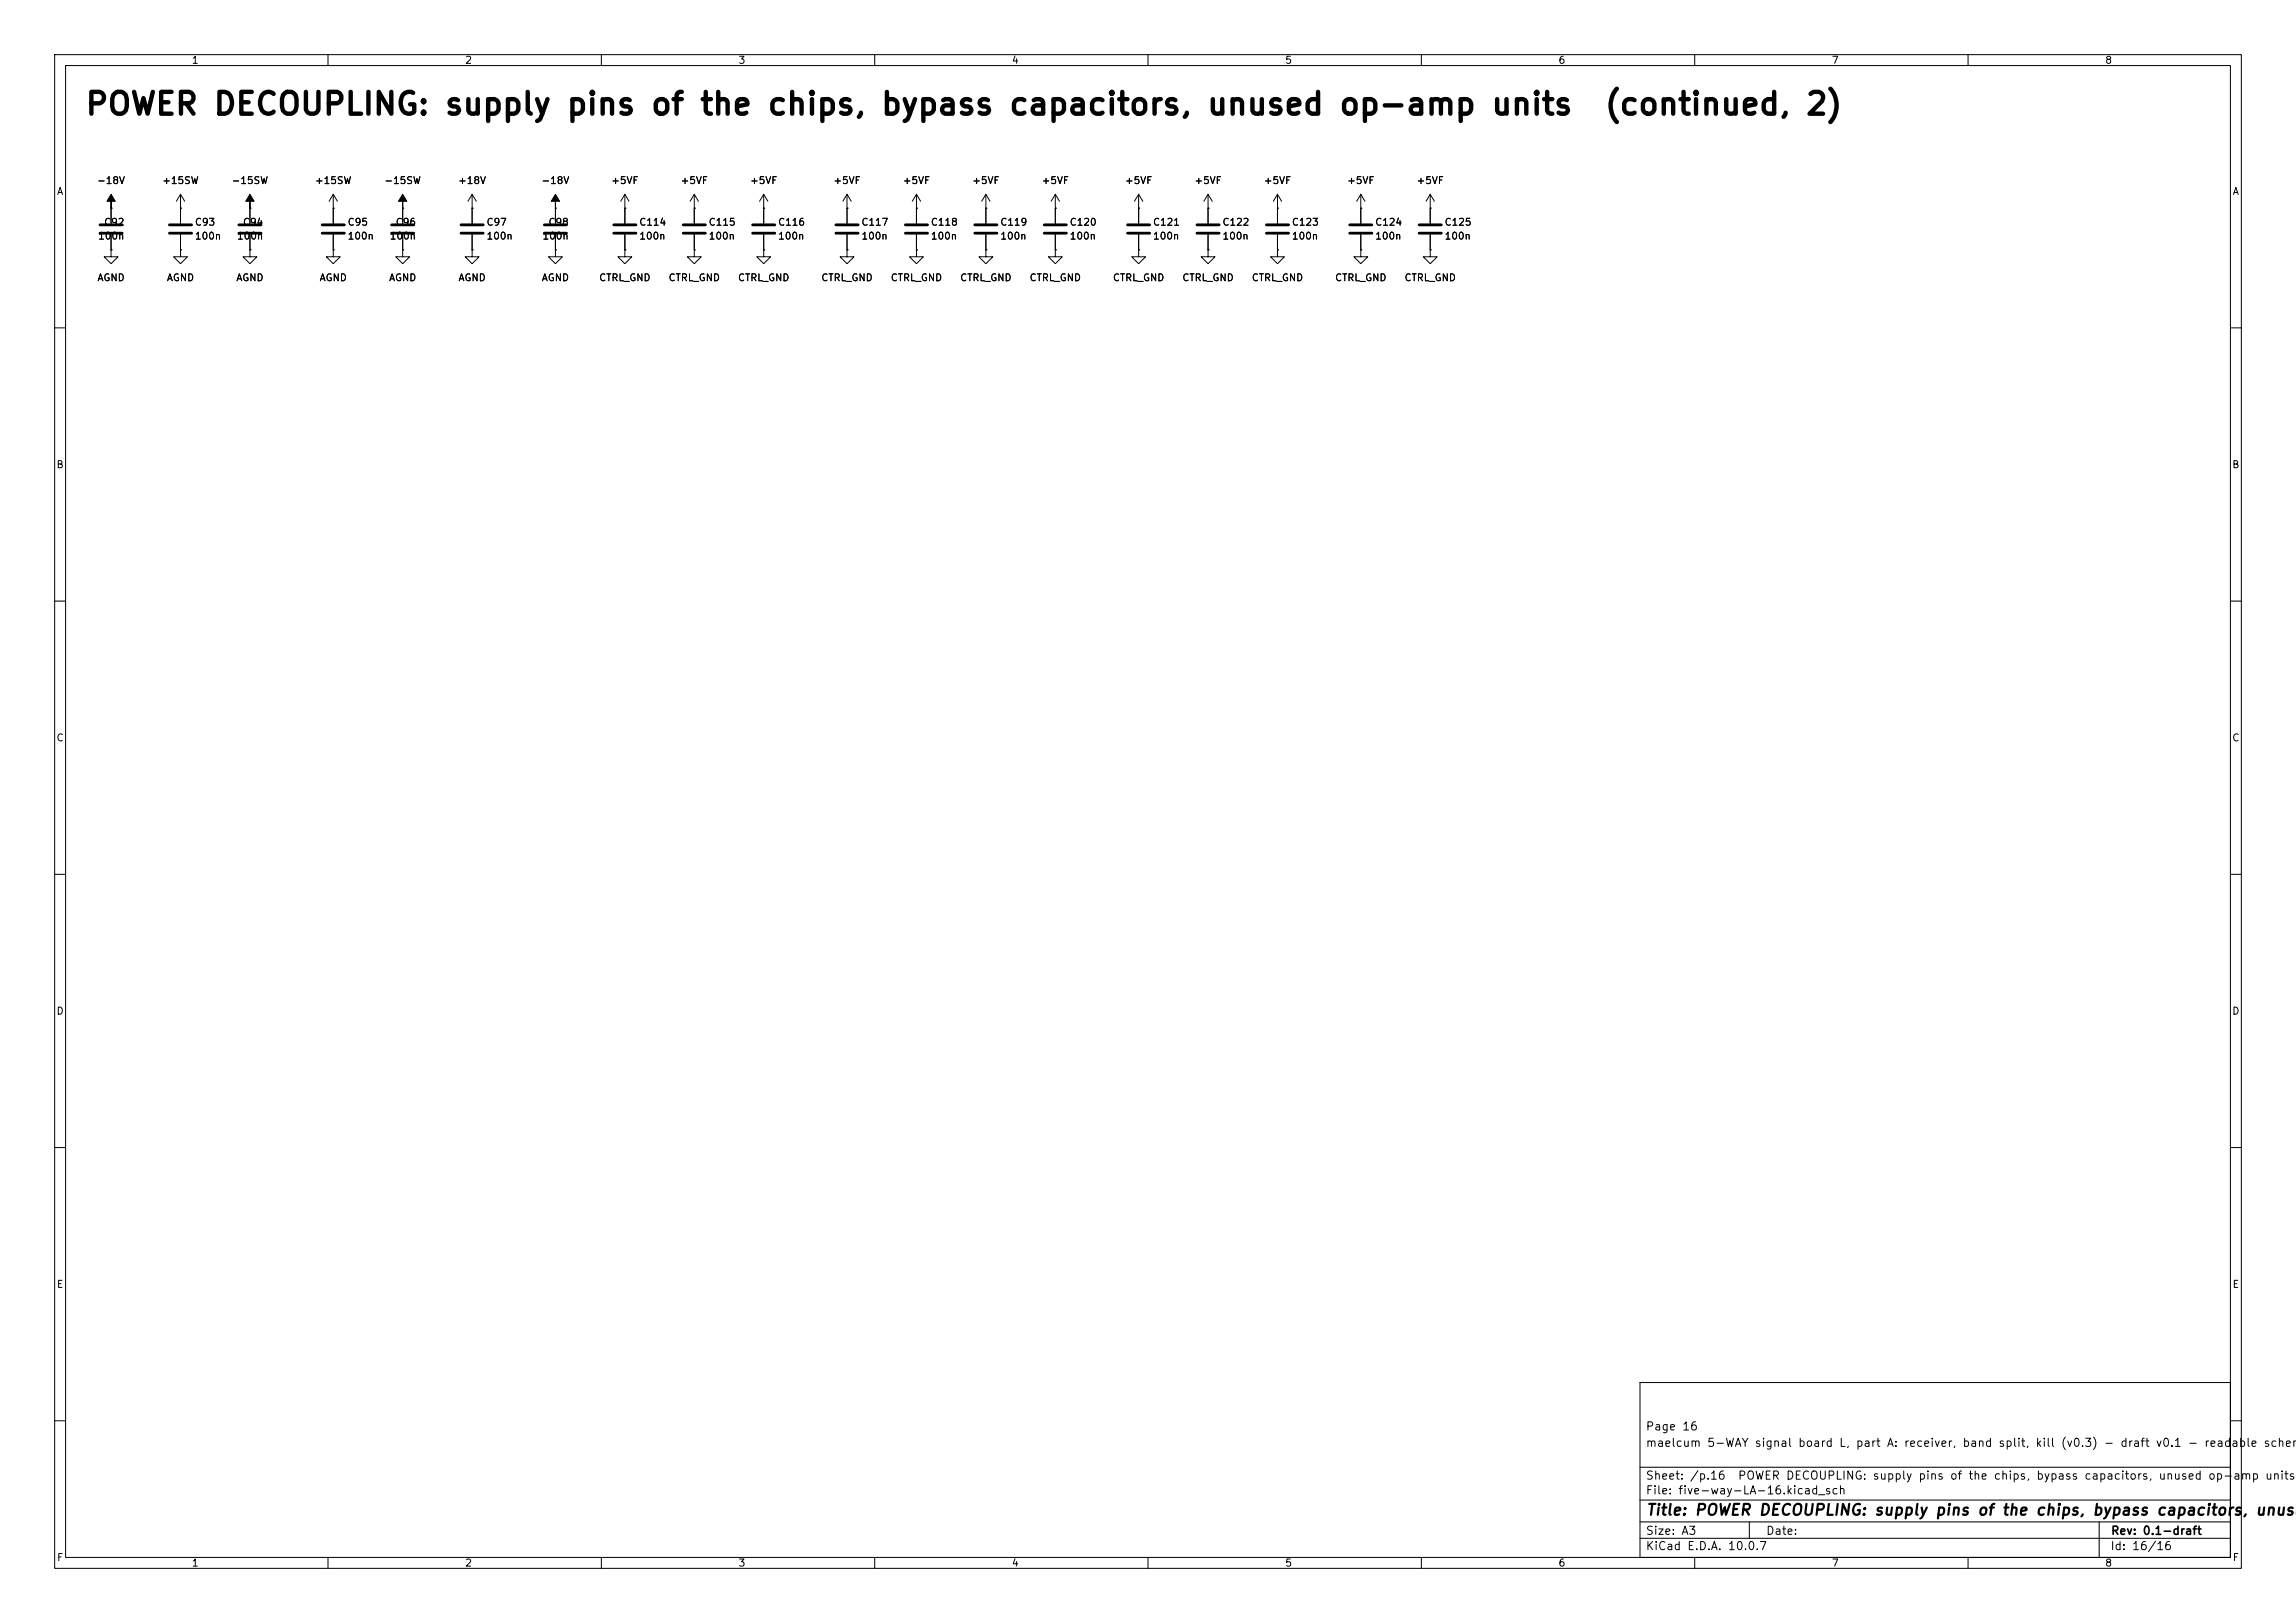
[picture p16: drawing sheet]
<svg xmlns="http://www.w3.org/2000/svg" width="420mm" height="297mm" viewBox="0 0 420 297" stroke-linecap="round" stroke-linejoin="round" font-family="sans-serif">
<defs><g id="words">
<g font-size="4">
<text x="15.4" y="22">POWER DECOUPLING: supply pins of the chips, bypass capacitors, unused op-amp units</text>
<text x="293.3" y="22">(continued, 2)</text>
</g>
<text font-size="2" x="301" y="277.8">Title: POWER DECOUPLING: supply pins of the chips, bypass capacitors, unuse</text>
<g font-size="1.5">
<text x="300.9" y="262.1">Page 16</text>
<text x="300.9" y="265.1">maelcum 5-WAY signal board L, part A: receiver, band split, kill (v0.3) - draft v0.1 - readable schem</text>
<text x="300.9" y="273.8">File: five-way-LA-16.kicad_sch</text>
<text x="300.9" y="271.1">Sheet: /p.16</text>
<text x="317.8" y="271.1">POWER DECOUPLING: supply pins of the chips, bypass capacitors, unused op-amp units</text>
<text x="300.9" y="281.2">Size: A3</text>
<text x="322.9" y="281.2">Date:</text>
<text x="386" y="281.2">Rev: 0.1-draft</text>
<text x="300.9" y="284">KiCad E.D.A. 10.0.7</text>
<text x="385.9" y="284">Id: 16/16</text>
</g>
<g font-size="1.3">
<text x="35" y="12">1</text>
<text x="85" y="12">2</text>
<text x="135" y="12">3</text>
<text x="185" y="12">4</text>
<text x="235" y="12">5</text>
<text x="285" y="12">6</text>
<text x="335" y="12">7</text>
<text x="385" y="12">8</text>
<text x="10.3" y="36">A</text>
<text x="17.7" y="34">-18V</text>
<text x="29.6" y="34">+15SW</text>
<text x="42.3" y="34">-15SW</text>
<text x="57.5" y="34">+15SW</text>
<text x="70.2" y="34">-15SW</text>
<text x="83.7" y="34">+18V</text>
<text x="98.9" y="34">-18V</text>
<text x="111.7" y="34">+5VF</text>
<text x="124.4" y="34">+5VF</text>
<text x="137.1" y="34">+5VF</text>
<text x="152.3" y="34">+5VF</text>
<text x="165" y="34">+5VF</text>
<text x="177.7" y="34">+5VF</text>
<text x="190.4" y="34">+5VF</text>
<text x="205.7" y="34">+5VF</text>
<text x="218.4" y="34">+5VF</text>
<text x="231.1" y="34">+5VF</text>
<text x="246.3" y="34">+5VF</text>
<text x="259" y="34">+5VF</text>
<text x="408.3" y="36">A</text>
<text x="18.9" y="41.6">C92</text>
<text x="35.5" y="41.6">C93</text>
<text x="44.3" y="41.6">C94</text>
<text x="63.5" y="41.6">C95</text>
<text x="72.3" y="41.6">C96</text>
<text x="88.9" y="41.6">C97</text>
<text x="100.2" y="41.6">C98</text>
<text x="116.8" y="41.6">C114</text>
<text x="129.5" y="41.6">C115</text>
<text x="142.2" y="41.6">C116</text>
<text x="157.5" y="41.6">C117</text>
<text x="170.2" y="41.6">C118</text>
<text x="182.9" y="41.6">C119</text>
<text x="195.6" y="41.6">C120</text>
<text x="210.8" y="41.6">C121</text>
<text x="223.5" y="41.6">C122</text>
<text x="236.2" y="41.6">C123</text>
<text x="251.4" y="41.6">C124</text>
<text x="264.1" y="41.6">C125</text>
<text x="17.8" y="44.1">100n</text>
<text x="35.5" y="44.1">100n</text>
<text x="43.2" y="44.1">100n</text>
<text x="63.5" y="44.1">100n</text>
<text x="71.2" y="44.1">100n</text>
<text x="88.9" y="44.1">100n</text>
<text x="99.1" y="44.1">100n</text>
<text x="116.8" y="44.1">100n</text>
<text x="129.5" y="44.1">100n</text>
<text x="142.2" y="44.1">100n</text>
<text x="157.5" y="44.1">100n</text>
<text x="170.2" y="44.1">100n</text>
<text x="182.9" y="44.1">100n</text>
<text x="195.6" y="44.1">100n</text>
<text x="210.8" y="44.1">100n</text>
<text x="223.5" y="44.1">100n</text>
<text x="236.2" y="44.1">100n</text>
<text x="251.4" y="44.1">100n</text>
<text x="264.1" y="44.1">100n</text>
<text x="17.7" y="51.8">AGND</text>
<text x="30.4" y="51.8">AGND</text>
<text x="43.1" y="51.8">AGND</text>
<text x="58.4" y="51.8">AGND</text>
<text x="71.1" y="51.8">AGND</text>
<text x="83.8" y="51.8">AGND</text>
<text x="99" y="51.8">AGND</text>
<text x="109.5" y="51.8">CTRL_GND</text>
<text x="122.2" y="51.8">CTRL_GND</text>
<text x="134.9" y="51.8">CTRL_GND</text>
<text x="150.1" y="51.8">CTRL_GND</text>
<text x="162.8" y="51.8">CTRL_GND</text>
<text x="175.5" y="51.8">CTRL_GND</text>
<text x="188.2" y="51.8">CTRL_GND</text>
<text x="203.5" y="51.8">CTRL_GND</text>
<text x="216.2" y="51.8">CTRL_GND</text>
<text x="228.9" y="51.8">CTRL_GND</text>
<text x="244.1" y="51.8">CTRL_GND</text>
<text x="256.8" y="51.8">CTRL_GND</text>
<text x="10.2" y="86">B</text>
<text x="408.2" y="86">B</text>
<text x="10.2" y="136">C</text>
<text x="408.2" y="136">C</text>
<text x="10.2" y="186">D</text>
<text x="408.2" y="186">D</text>
<text x="10.3" y="236">E</text>
<text x="408.3" y="236">E</text>
<text x="10.3" y="286">F</text>
<text x="35" y="287">1</text>
<text x="85" y="287">2</text>
<text x="135" y="287">3</text>
<text x="185" y="287">4</text>
<text x="235" y="287">5</text>
<text x="285" y="287">6</text>
<text x="335" y="287">7</text>
<text x="385" y="287">8</text>
<text x="408.3" y="286">F</text>
</g>
</g></defs>
<g fill="none" stroke="#000" stroke-width=".18">
<path d="M10 10h400v277h-400zM12 12h396v273h-396zM60 10v2M110 10v2M160 10v2M210 10v2M260 10v2M310 10v2M360 10v2M20.3 38.1h.1M20.3 38.1v2.8M33 38.1h.1"/>
<path d="M33 35.6l-.7 1.2M33 35.6l.8 1.2M33 35.6v5.3M45.7 38.1h.1M45.7 38.1v2.8M61 38.1h.1M61 35.6l-.8 1.2M61 35.6l.7 1.2M61 35.6v5.3M73.7 38.1h.1M73.7 38.1v2.8M86.4 38.1h.1"/>
<path d="M86.4 35.6l-.8 1.2M86.4 35.6l.7 1.2M86.4 35.6v5.3M101.6 38.1h.1M101.6 38.1v2.8M114.3 38.1h.1M114.3 35.6v5.3M114.3 35.6l-.8 1.2M114.3 35.6l.8 1.2M127 38.1h.1M127 35.6l-.8 1.2M127 35.6l.8 1.2"/>
<path d="M127 35.6v5.3M139.7 38.1h.1M139.7 35.6v5.3M139.7 35.6l-.8 1.2M139.7 35.6l.8 1.2M154.9 38.1h.1M154.9 35.6v5.3M154.9 35.6l-.7 1.2M154.9 35.6l.8 1.2M167.6 38.1h.1M167.6 35.6v5.3M167.6 35.6l-.7 1.2"/>
<path d="M167.6 35.6l.8 1.2M180.3 38.1h.1M180.3 35.6v5.3M180.3 35.6l-.7 1.2M180.3 35.6l.8 1.2M193 38.1h.1M193 35.6v5.3M193 35.6l-.7 1.2M193 35.6l.8 1.2M208.3 38.1h.1M208.3 35.6l-.8 1.2M208.3 35.6l.7 1.2"/>
<path d="M208.3 35.6v5.3M221 38.1h.1M221 35.6l-.8 1.2M221 35.6l.7 1.2M221 35.6v5.3M233.7 38.1h.1M233.7 35.6v5.3M233.7 35.6l-.8 1.2M233.7 35.6l.7 1.2M248.9 38.1h.1M248.9 35.6v5.3M248.9 35.6l-.7 1.2"/>
<path d="M248.9 35.6l.8 1.2M261.6 38.1h.1M261.6 35.6v5.3M261.6 35.6l-.7 1.2M261.6 35.6l.8 1.2M20.3 45.7v1.3h1.3l-1.3 1.3-1.3-1.3h1.3M20.3 45.7h.1M20.3 42.9v2.8M33 45.7v1.3h1.3l-1.3 1.3-1.3-1.3h1.3M33 45.7h.1M33 42.9v2.8M45.7 45.7v1.3h1.3l-1.3 1.3-1.3-1.3h1.3"/>
<path d="M45.7 45.7h.1M45.7 42.9v2.8M61 45.7v1.3h1.2l-1.2 1.3-1.3-1.3h1.3M61 45.7h.1M61 42.9v2.8M73.7 45.7v1.3h1.2l-1.2 1.3-1.3-1.3h1.3M73.7 45.7h.1M73.7 42.9v2.8M86.4 45.7v1.3h1.2l-1.2 1.3-1.3-1.3h1.3M86.4 45.7h.1M86.4 42.9v2.8M101.6 45.7v1.3h1.3l-1.3 1.3-1.3-1.3h1.3"/>
<path d="M101.6 45.7h.1M101.6 42.9v2.8M114.3 45.7v1.3h1.3l-1.3 1.3-1.3-1.3h1.3M114.3 45.7h.1M114.3 42.9v2.8M127 45.7v1.3h1.3l-1.3 1.3-1.3-1.3h1.3M127 45.7h.1M127 42.9v2.8M139.7 45.7v1.3h1.3l-1.3 1.3-1.3-1.3h1.3M139.7 45.7h.1M139.7 42.9v2.8M154.9 45.7v1.3h1.3l-1.3 1.3-1.2-1.3h1.2"/>
<path d="M154.9 45.7h.1M154.9 42.9v2.8M167.6 45.7v1.3h1.3l-1.3 1.3-1.2-1.3h1.2M167.6 45.7h.1M167.6 42.9v2.8M180.3 45.7v1.3h1.3l-1.3 1.3-1.2-1.3h1.2M180.3 45.7h.1M180.3 42.9v2.8M193 45.7v1.3h1.3l-1.3 1.3-1.2-1.3h1.2M193 45.7h.1M193 42.9v2.8M208.3 45.7v1.3h1.2l-1.2 1.3-1.3-1.3h1.3"/>
<path d="M208.3 45.7h.1M208.3 42.9v2.8M221 45.7v1.3h1.2l-1.2 1.3-1.3-1.3h1.3M221 45.7h.1M221 42.9v2.8M233.7 45.7v1.3h1.2l-1.2 1.3-1.3-1.3h1.3M233.7 45.7h.1M233.7 42.9v2.8M248.9 45.7v1.3h1.3l-1.3 1.3-1.3-1.3h1.3M248.9 45.7h.1M248.9 42.9v2.8M261.6 45.7v1.3h1.3l-1.3 1.3-1.3-1.3h1.3"/>
<path d="M261.6 45.7h.1M261.6 42.9v2.8M10 60h2M408 60h2M10 110h2M408 110h2M10 160h2M408 160h2M10 210h2M408 210h2M300 253h108v32h-108zM10 260h2"/>
<path d="M300 278.5h108M300 274.5h108M300 268.5h108M320 278.5v3M384 278.5v6.5M408 260h2M60 285v2M110 285v2M160 285v2M210 285v2M260 285v2M300 281.5h108"/>
<path d="M310 285v2M360 285v2"/>
</g>
<g fill="none" stroke="#000" stroke-width=".51">
<path d="M18.3 41.1h4.1M18.3 42.7h4.1M31 41.1h4.1M31 42.7h4.1M43.7 41.1h4.1M43.7 42.7h4.1M58.9 41.1h4.1M58.9 42.7h4.1M71.6 41.1h4.1M71.6 42.7h4.1M84.3 41.1h4.1M84.3 42.7h4.1"/>
<path d="M99.6 41.1h4M99.6 42.7h4M112.3 41.1h4M112.3 42.7h4M125 41.1h4M125 42.7h4M137.7 41.1h4M137.7 42.7h4M152.9 41.1h4.1M152.9 42.7h4.1M165.6 41.1h4.1M165.6 42.7h4.1"/>
<path d="M178.3 41.1h4.1M178.3 42.7h4.1M191 41.1h4.1M191 42.7h4.1M206.2 41.1h4.1M206.2 42.7h4.1M218.9 41.1h4.1M218.9 42.7h4.1M231.6 41.1h4.1M231.6 42.7h4.1M246.9 41.1h4.1M246.9 42.7h4.1"/>
<path d="M259.6 41.1h4.1M259.6 42.7h4.1"/>
</g>
<path d="M20.3 35.6l.8 1.2h-.8v1.3v-1.3h-.7zM45.7 35.6l.8 1.2h-.8v1.3v-1.3h-.7zM73.7 35.6l.7 1.2h-.7v1.3v-1.3h-.8zM101.6 35.6l.8 1.2h-.8v1.3v-1.3h-.8z" fill="#000" stroke="#000" stroke-width=".18"/>
<use href="#words"/>
</svg>
